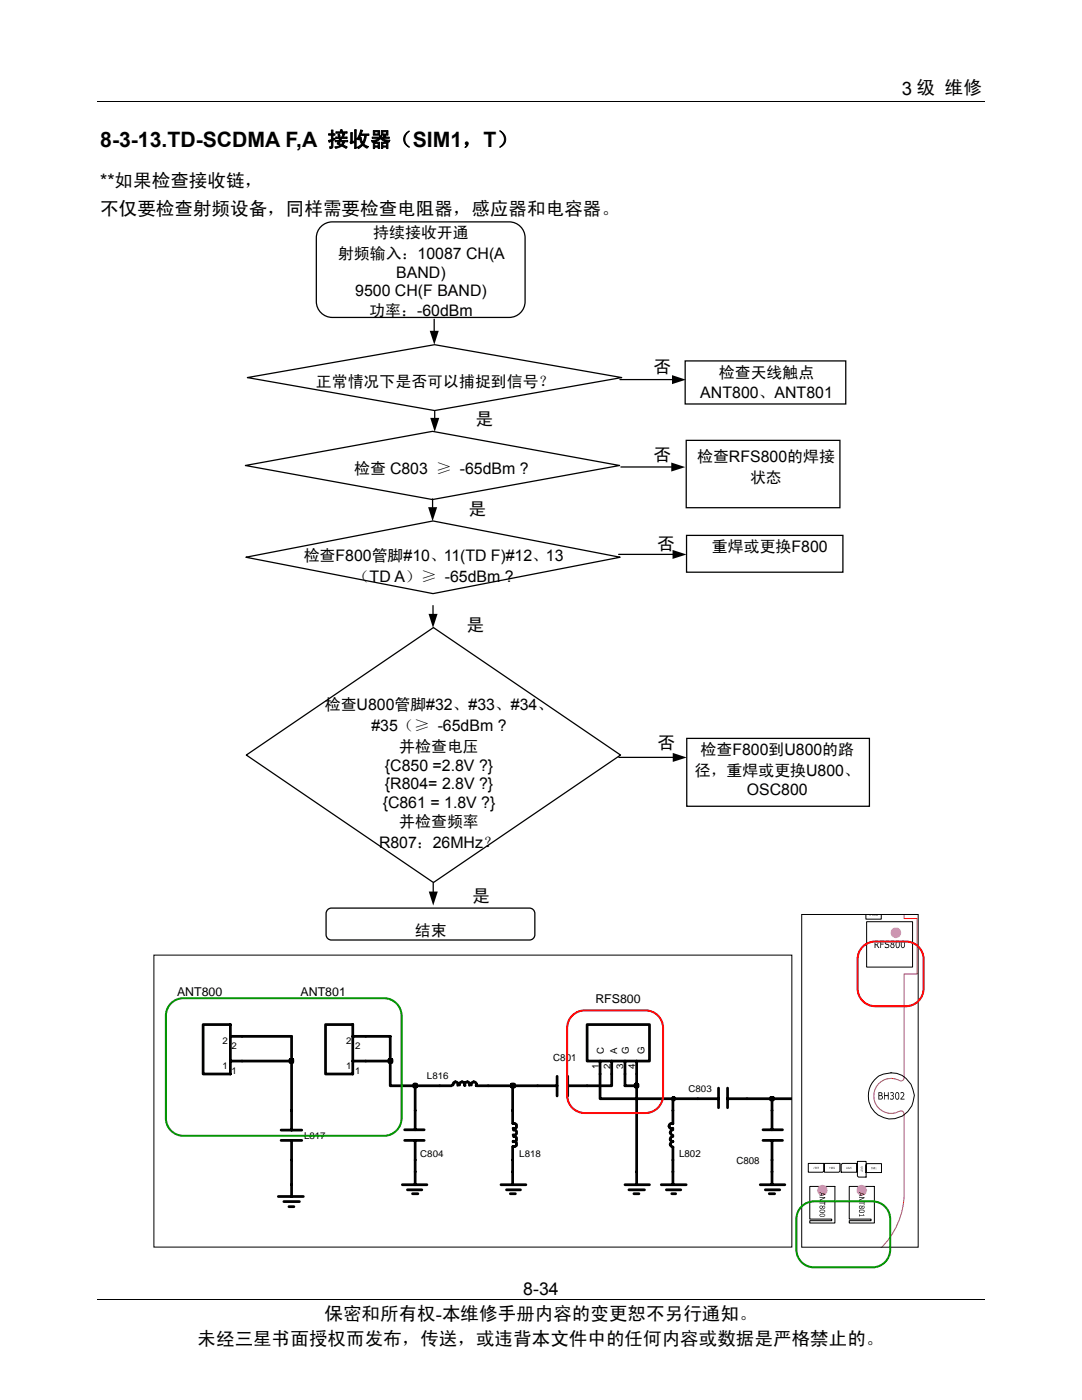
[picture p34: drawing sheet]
<svg xmlns="http://www.w3.org/2000/svg" width="216mm" height="279mm" viewBox="0 0 216 279" stroke-linecap="round" stroke-linejoin="round" font-family="sans-serif">
<defs><g id="words">
<text font-size="4.2" x="20" y="29.3">8-3-13.TD-SCDMA F,A 接收器（SIM1，T）</text>
<g font-size="3.7">
<text x="180" y="18.9">3 级 维修</text>
<text x="20" y="37.3">**如果检查接收链，</text>
<text x="20" y="42.8">不仅要检查射频设备，同样需要检查电阻器，感应器和电容器。</text>
<text x="64.7" y="263.5">保密和所有权-本维修手册内容的变更恕不另行通知。</text>
<text x="39.4" y="268.3">未经三星书面授权而发布，传送，或违背本文件中的任何内容或数据是严格禁止的。</text>
</g>
<g font-size="3.5">
<text x="130.4" y="74.5">否</text>
<text x="94.8" y="84.9">是</text>
<text x="130.4" y="91.9">否</text>
<text x="93.5" y="102.7">是</text>
<text x="131.1" y="109.8">否</text>
<text x="93.1" y="126">是</text>
<text x="131.2" y="149.4">否</text>
<text x="94.2" y="179.9">是</text>
<text x="104.4" y="258.5">8-34</text>
</g>
<g font-size="3.2">
<text x="74.5" y="47.5">持续接收开通</text>
<text x="67.5" y="51.6">射频输入：10087 CH(A</text>
<text x="70.9" y="59.2">9500 CH(F BAND)</text>
<text x="79.1" y="55.5">BAND)</text>
<text x="73.7" y="63">功率：-60dBm</text>
<text x="63" y="77.3">正常情况下是否可以捕捉到信号？</text>
<text x="143.4" y="75.4">检查天线触点</text>
<text x="139.7" y="79.5">ANT800、ANT801</text>
<text x="70.7" y="94.5">检查 C803 ≥ -65dBm ?</text>
<text x="139.1" y="92.2">检查RFS800的焊接</text>
<text x="149.7" y="96.4">状态</text>
<text x="60.6" y="111.9">检查F800管脚#10、11(TD F)#12、13</text>
<text x="142.1" y="110.2">重焊或更换F800</text>
<text x="70.5" y="116.1">（TD A）≥ -65dBm ?</text>
<text x="64.8" y="141.8">检查U800管脚#32、#33、#34、</text>
<text x="74.1" y="145.9">#35（≥ -65dBm ?</text>
<text x="76.8" y="153.9">{C850 =2.8V ?}</text>
<text x="79.7" y="150">并检查电压</text>
<text x="138.6" y="154.8">径，重焊或更换U800、</text>
<text x="139.8" y="150.7">检查F800到U800的路</text>
<text x="76.4" y="161.2">{C861 = 1.8V ?}</text>
<text x="76.8" y="157.5">{R804= 2.8V ?}</text>
<text x="149" y="158.7">OSC800</text>
<text x="79.7" y="165.1">并检查频率</text>
<text x="75.6" y="169.2">R807：26MHz？</text>
<text x="82.8" y="186.7">结束</text>
</g>
<g font-size="2.4">
<text x="35.3" y="198.8">ANT800</text>
<text x="60" y="198.8">ANT801</text>
<text x="118.8" y="200.2">RFS800</text>
</g>
<g font-size="2">
<text x="110.4" y="211.8">C801</text>
<text x="135.5" y="231">L802</text>
<text x="147" y="232.4">C808</text>
</g>
<g font-size="1.9">
<text x="44.4" y="208.4">2</text>
<text x="46.2" y="209.4">2</text>
<text x="69.1" y="208.4">2</text>
<text x="70.9" y="209.4">2</text>
<text x="44.4" y="213.3">1</text>
<text x="46.2" y="214.3">1</text>
<text x="69.1" y="213.3">1</text>
<text x="70.9" y="214.3">1</text>
<text x="85.2" y="215.4">L816</text>
<text x="119.5" y="213.3" transform="rotate(-90 119.5 213.3)">1</text>
<text x="120.5" y="210.4" transform="rotate(-90 120.5 210.4)">C</text>
<text x="121.8" y="213.3" transform="rotate(-90 121.8 213.3)">2</text>
<text x="123.1" y="210.4" transform="rotate(-90 123.1 210.4)">A</text>
<text x="124.4" y="213.3" transform="rotate(-90 124.4 213.3)">3</text>
<text x="125.5" y="210.4" transform="rotate(-90 125.5 210.4)">G</text>
<text x="126.7" y="213.3" transform="rotate(-90 126.7 213.3)">4</text>
<text x="128.6" y="210.4" transform="rotate(-90 128.6 210.4)">G</text>
<text x="137.4" y="217.9">C803</text>
<text x="60.7" y="227.4">L817</text>
<text x="83.9" y="231">C804</text>
<text x="103.6" y="231">L818</text>
</g>
</g></defs>
<path d="M19.5 20.3h177M19.5 259.4h177" fill="none" stroke="#000" stroke-width=".2"/>
<g fill="none" stroke="#000" stroke-width=".25">
<path d="M64.1 45.2a3.2 3.2 0 0 1 2.2-.9h35.3a3.2 3.2 0 0 1 3.2 3.2v12.7a3.2 3.2 0 0 1-3.2 3.2h-35.3a3.2 3.2 0 0 1-3.2-3.2v-12.7a3.2 3.2 0 0 1 1-2.3zM49.4 75.4l37.3-6.6 37.4 6.6-37.4 6.5zM86.6 63.7v2.4M123.7 75.8h10.4M136.7 72h32.1v8.6h-32.1zM49 92.9l37.3-6.8 37.3 6.8-37.3 6.8zM86.3 99.6v1.7M86.7 82.1v1.3M123.9 93.2h10.1M136.9 87.9h30.7v13.4h-30.7zM49.1 111.2l37.3-7.2 37.3 7.2-37.3 7.3zM123.4 110.6h10.8"/>
<path d="M137 106.8h31.2v7.4h-31.2zM86.4 120.9v1.7M49.1 150.7l37.4-25.5 37.3 25.5-37.3 25.4zM123.5 151.2h10.8M137 147.4h36.5v13.5h-36.5zM86.4 176.3v1.7M65.5 181.4l.6-.2h39.6a1.08 1.08 0 0 1 1 1.1v4.2a1.06 1.06 0 0 1-1 1.1h-39.6a1.06 1.06 0 0 1-1-1.1v-4.2v-.3z"/>
</g>
<path d="M85.7 66h1.8l-.8 2.8zM134.1 74.9l2.8 .9-2.8 .9zM85.9 83.4h1.8l-1 2.8zM133.9 92.3l2.8 .9-2.8 .9zM85.4 101.2h1.8l-.9 2.8zM134.2 109.7l2.8 1-2.8 .8zM85.5 122.5h1.8l-.9 2.8zM134.2 150.3l2.8 .9-2.8 .9zM85.6 177.9h1.8l-1 2.8z" fill="#000"/>
<g fill="none" stroke="#000" stroke-width=".55">
<path d="M40.5 204.5h5.5v9.8h-5.5zM46 206.8h2.3M46 211.8h2.3M58.2 211.8v13.7M65 204.5h5.4v9.8h-5.4zM70.4 206.8h2.6M70.4 211.8h2.6M82.8 216.7v8.8M87.8 216.7h2.3M90.4 216.5a.54 .54 0 0 1 .5-.6l.4 .2v.5M92.7 216.4l.3-.4 .3-.1a.47 .47 0 0 1 .4 .7M92.7 216.4l.1 .2"/>
<path d="M92.7 216.4v.2M92.7 216.4a.52 .52 0 0 0-.6-.5 .52 .52 0 0 0-.4 .6M94.1 216.5v-.4a.57 .57 0 0 1 .5-.2 .57 .57 0 0 1 .5 .5l-.1 .2M95.1 216.7h2.3M102.3 216.7v7.5M107.3 216.7h3.9M111.2 214.8v3.9M113.3 216.7h3.9M113.3 214.8v3.9M117.2 204.5h12.4v7.3h-12.4zM119.7 211.8v7.5h14.6v4.9M122.1 211.8v2.5"/>
<path d="M124.7 211.8v2.5M127 211.8v2.5M127 216.7v19.7M139.2 219.3h4.2M143.4 217.2v3.9M145.2 219.3h3.8M145.2 217.2v3.9M154 219.3v6.2M55.5 238.8h5M56.1 227.6h4.1M56.1 225.5h4.1M56.6 239.8h3.1"/>
<path d="M58.2 227.6v11.2M80.3 236.4h4.9M80.7 225.5h3.9M80.7 227.6h3.9M81.3 237.5h2.9M82.3 238.2h1.1M82.8 227.6v8.8M100 236.4h4.9M101.1 237.5h2.8M101.8 238.2h1M102.3 228.8v7.6M102.4 224.2a.51 .51 0 0 1 .7 .5 .51 .51 0 0 1-.7 .5"/>
<path d="M102.4 227.7l.2 .1M102.5 226.8a.56 .56 0 0 1 .6 .8l-.5 .2M102.5 225.5h.3a.58 .58 0 0 1 .3 .6 .58 .58 0 0 1-.5 .5l-.2-.1M102.6 227.8l.2 .1a.52 .52 0 0 1 .3 .5 .52 .52 0 0 1-.5 .4h-.2M102.6 227.8l-.2 .1M124.7 236.4h4.9M125.5 237.5h3.1M126.5 238.2h1M131.9 236.4h5M133 237.5h2.8M134 238.2h.8M134.3 224.3h-.6l-.2 .5 .2 .4h.6"/>
<path d="M134.3 226.8l-.5 .2-.1 .4 .1 .2 .5 .2-.3 .1-.3 .5 .1 .2 .5 .3v7.5M134.3 225.5h-.3l-.3 .5 .3 .5 .3 .1M151.7 236.4h4.9M152.2 225.5h3.9M152.2 227.6h3.9M152.7 237.5h2.9M153.5 238.2h1.1M154 227.6v8.8M57.7 240.8h.9"/>
</g>
<path d="M134.3 219h.2v.5h-.2z" fill="#c2c2c2"/>
<path d="M134.3 219v.5h.2v-.5M134.3 219.3h4.9M134.3 219h.2v.5h-.2zM149 219.3h5" fill="none" stroke="#000" stroke-width=".55"/>
<path d="M153.8 219h.5v.5h-.5z" fill="#c2c2c2"/>
<path d="M77.9 211.8v4.9h4.9M153.8 219h.5v.5h-.5zM154 219.3h4.1" fill="none" stroke="#000" stroke-width=".55"/>
<path d="M82.6 216.4h.5v.5h-.5z" fill="#c2c2c2"/>
<path d="M82.6 216.4h.5v.5h-.5zM82.8 216.7h5M97.4 216.7h4.9" fill="none" stroke="#000" stroke-width=".55"/>
<path d="M102.1 216.4h.5v.5h-.5z" fill="#c2c2c2"/>
<path d="M102.1 216.4h.5v.5h-.5zM102.3 216.7h5M122.1 214.3v2.4h-4.9M124.7 214.3v2.4h2.3" fill="none" stroke="#000" stroke-width=".55"/>
<path d="M126.7 216.4h.6v.5h-.6z" fill="#c2c2c2"/>
<path d="M48.3 211.8h9.9M126.7 216.4h.6v.5h-.6zM127 214.3v2.4" fill="none" stroke="#000" stroke-width=".55"/>
<path d="M57.9 211.4h.5v.6h-.5z" fill="#c2c2c2"/>
<path d="M57.9 211.4h.5v.6h-.5zM58.2 206.8v5M73 211.8h4.9" fill="none" stroke="#000" stroke-width=".55"/>
<path d="M77.6 211.4h.6v.6h-.6z" fill="#c2c2c2"/>
<path d="M48.3 206.8h9.9M73 206.8h4.9v5M77.6 211.4h.6v.6h-.6zM77.6 211.4v.6h.6v-.6" fill="none" stroke="#000" stroke-width=".55"/>
<g fill="none" stroke="#000" stroke-width=".2">
<path d="M30.7 190.6h127.3v58.3h-127.3zM172.8 182.5v.9h3v-.9M172.9 183.9h9.2v9.1h-9.2zM161.3 232.2h3.1v1.5l-.2 .2h-2.9zM161.6 236.8h5v7.3h-5v-.5h4.4v-.3h-4.4zM164.5 232.2h3.1v1.5l-.2 .2h-2.9zM167.8 232.4l.3-.2h2.8v1.7h-3.1zM169.5 236.8h5v7.3h-5v-.5h4.3v-.3h-4.3zM171.1 231.8h1.7v3.1h-1.5l-.2-.2zM173 232.2h2.9v1.8h-3.1v-1.5z"/>
<circle cx="177.8" cy="218.7" r="4.6"/>
</g>
<path d="M180.4 182.5v.8h2.6v11.1h-2.6v20.6a.64 .64 0 0 1-.9 .6 3.5 3.5 0 0 0-5.1 3.1 3.5 3.5 0 0 0 5 3.1h.7l.3 .6v16.2a15.7 15.7 0 0 1-4.5 10.4" fill="none" stroke="#f8385e" stroke-width=".21"/>
<circle cx="164.1" cy="237.6" r="1.11" fill="#ff79fa"/>
<g fill="#000">
<path d="M163.5 238.9h1.1v.2l-.9 .4h.9v.1h-1.1v-.2l1-.4h-1zM163.5 240.1h1v-.4h.1v.8h-.1v-.3h-1z"/>
<path d="M163.5 237.9l1.1 .4v.1l-1.1 .3v-.1l.3-.1v-.4h-.3zM164 238.2v.3l.5-.2z"/>
<path d="M163.6 240.7l.4-.1 .1 .2a.28 .28 0 0 1 .5-.1 .28 .28 0 0 1-.1 .4 .28 .28 0 0 1-.4 0l-.3 .1a.33 .33 0 0 1-.3-.2 .33 .33 0 0 1 .1-.3zM163.7 240.9a.21 .21 0 0 0 .4 0 .21 .21 0 0 0-.4 0zM164.2 240.9a.2 .2 0 0 0 .4 0 .2 .2 0 0 0-.4 0z"/>
<path d="M163.6 242.3a.67 .67 0 0 1 1 .4l-.2 .1h-.6l-.3-.2zM163.7 242.4v.2l.5 .1a.21 .21 0 0 0 .3-.1 .21 .21 0 0 0-.1-.2z"/>
<path d="M163.5 241.6a.85 .85 0 0 1 1.1 0v.2a.66 .66 0 0 1-1.1-.2zM163.7 241.6v.2l.3 .1a.35 .35 0 0 0 .5-.2l-.2-.2z"/>
</g>
<circle cx="172" cy="237.6" r="1.11" fill="#ff79fa"/>
<g fill="#000">
<path d="M176.4 218h.1v.6h.7v-.6h.1v1.4h-.1v-.7h-.7v.7h-.1zM177.6 218a.4 .4 0 0 1 .6 0 .4 .4 0 0 1 .1 .6h-.2a.45 .45 0 0 1 .2 .7 .45 .45 0 0 1-.7 .1v-.2l.4 .1 .2-.2v-.3l-.3-.1v-.1a.27 .27 0 0 0 .3-.3 .27 .27 0 0 0-.2-.3 .27 .27 0 0 0-.4 .3zM179.7 218a.49 .49 0 0 1 .7 .2 .49 .49 0 0 1-.2 .7l-.4 .4h.7v.1h-.8v-.2a.73 .73 0 0 0 .4-1.1l-.4 .2zM162.5 232.9l-.1 .3h.2h-.3zM162.6 232.9h.2l-.1 .4zM163.1 232.9h.3v.3l-.1-.3zM166.3 232.9h.3l-.1 .4-.2-.1h.2l.1-.2zM168.9 232.9v.3l.2 .1h-.2zM169.4 232.9h.1l.1 .4h-.2zM171.4 238.9h1.1v.2l-.9 .4h.9v.1h-1.1v-.2l1-.4h-1zM171.8 233.2l.3-.1v.2zM171.8 233.8h.3v-.2v.2z"/>
<path d="M174.7 233l.1-.1 .1 .4h-.2zM171.4 242.3l.1 .2h.7l.2-.2 .1 .3h-1l-.1 .2zM171.4 240.1h1v-.4h.1v.8h-.1v-.3h-1z"/>
<path d="M175.3 218l.7 .1 .1 .3-.2 .2a.45 .45 0 0 1 .2 .6 .45 .45 0 0 1-.5 .2h-.3zM175.4 218.2v.4l.4-.1 .1-.3zM175.4 218.7v.6h.5a.27 .27 0 0 0 .1-.3 .27 .27 0 0 0-.2-.3z"/>
<path d="M178.8 218l.3-.1a.97 .97 0 0 1-.1 1.6 .89 .89 0 0 1-.2-1.5zM178.9 218.2l-.1 .9 .1 .2h.3l.1-.9-.1-.2z"/>
<path d="M162.9 232.9h.2l-.1 .4-.1-.1zM162.9 232.9l.2 .2zM162.9 233.1l.2 .1z"/>
<path d="M165.6 232.9l.2 .1-.2 .2zM165.6 233v.2l.1-.2z"/>
<path d="M165.8 232.9h.2l-.1 .4zM165.9 232.9v.3l.1-.3z"/>
<path d="M166.1 232.9h.2l-.1 .4zM166.1 232.9l.1 .2zM166.2 233.1v.1z"/>
<path d="M169.1 232.9h.2v.4zM169.2 233.1l.1 .1zM169.2 232.9l.1 .1z"/>
<path d="M169.7 232.9h.2l-.2 .1 .2 .1-.1 .2zM169.7 233.1l.1 .1 .1-.1z"/>
<path d="M171.4 237.9l1.1 .4v.1l-1.1 .3v-.1l.3-.1v-.4h-.3zM171.8 238.2v.3l.6-.2z"/>
<path d="M171.8 232.8h.3v.2h-.3zM171.8 232.9l.1 .1zM172 232.9v.1h.1z"/>
<path d="M171.7 233.5l.4-.1v.2h-.3zM171.8 233.4l.1 .2zM172 233.4v.2l.1-.1z"/>
<path d="M174.2 232.9l.1 .1v.3h-.2zM174.2 233.1l.1 .2zM174.2 232.9l.1 .2z"/>
<path d="M174.5 232.9l.1 .2-.1 .2h-.1zM174.5 233l.1 .3z"/>
<path d="M171.5 240.6l.5 .2a.27 .27 0 0 1 .3-.2 .27 .27 0 0 1 .2 .2 .29 .29 0 0 1-.1 .4 .29 .29 0 0 1-.3 0l-.1-.1-.1 .1a.33 .33 0 0 1-.5-.1 .33 .33 0 0 1 .1-.5zM171.5 240.9a.21 .21 0 0 0 .4 0 .21 .21 0 0 0-.4 0zM172.1 240.9l-.1 .1 .2 .1 .2-.1-.1-.3z"/>
<path d="M171.4 241.5a.85 .85 0 0 1 1.1 .1 .6 .6 0 0 1-.5 .5 .6 .6 0 0 1-.6-.4zM171.5 241.6a.49 .49 0 0 0 .9 .1l-.3-.2z"/>
<circle cx="174" cy="233.2" r=".18"/>
</g>
<circle cx="178.8" cy="186.2" r="1.1" fill="#ff79fa"/>
<g fill="#000">
<path d="M173.5 182.5l.2 .2v-.2v.2l-.2-.2v.2zM174.2 182.5l.1 .2h-.3zM174.3 182.5h.3h-.2l.2 .1-.1 .1h-.1l.1-.1zM175 182.5l.2 .2h-.3zM175.7 187.8h.7v.1h-.6v.4h.5v.2h-.5v.7h-.1zM176.6 187.9l.6-.2 .2 .1v.3a.3 .3 0 0 0-.5-.2 .3 .3 0 0 0 0 .4 .46 .46 0 0 1 .5 .4 .46 .46 0 0 1-.3 .5 .46 .46 0 0 1-.6-.3l.6 .1a.28 .28 0 0 0 .2-.3 .28 .28 0 0 0-.4-.2l-.4-.3z"/>
<path d="M174.6 182.5h.3v.2h-.2zM174.7 182.6l.1 .1z"/>
<path d="M174.5 187.8a.49 .49 0 0 1 .8 .3l-.3 .5 .5 .6h-.2l-.4-.6h-.2v.6h-.2zM174.7 187.9v.6l.3-.1 .1-.3z"/>
<path d="M177.8 187.8l.3-.1 .3 .2 .1 .3-.2 .2a.43 .43 0 0 1 .1 .7 .43 .43 0 0 1-.7 0 .43 .43 0 0 1 .2-.7l-.2-.2zM177.8 188.6v.3a.26 .26 0 0 0 .4 0 .26 .26 0 0 0 0-.3 .26 .26 0 0 0-.4 0zM177.8 188.1a.25 .25 0 0 0 .5 0 .25 .25 0 0 0-.5 0z"/>
<path d="M178.9 187.8l.2-.1a.87 .87 0 0 1 .3 1.3l-.3 .2a1.04 1.04 0 0 1-.2-1.4zM178.9 188v.9l.3 .2 .2-.3a.61 .61 0 0 0-.4-.9z"/>
<path d="M179.9 187.8l.3-.1a.92 .92 0 0 1 0 1.5 .87 .87 0 0 1-.3-1.4zM180.1 187.9l-.2 .9 .3 .3a.79 .79 0 0 0 .2-1z"/>
</g>
<path d="M160 182.5h23.2v66.4h-23.2z" fill="none" stroke="#000" stroke-width=".2"/>
<path d="M34.1 200.2a3.5 3.5 0 0 1 2.5-1h40a3.5 3.5 0 0 1 3.5 3.5v20.4a3.5 3.5 0 0 1-3.5 3.6h-40a3.5 3.5 0 0 1-3.5-3.6v-20.4a3.5 3.5 0 0 1 1-2.5zM159.9 240.8a3.5 3.5 0 0 1 2.5-1h11.7a3.5 3.5 0 0 1 3.5 3.5v6.1a3.5 3.5 0 0 1-3.5 3.5h-11.7a3.5 3.5 0 0 1-3.5-3.5v-6.1a3.5 3.5 0 0 1 1-2.5z" fill="none" stroke="#009300" stroke-width=".4"/>
<path d="M172.2 188.9a3.5 3.5 0 0 1 2.4-1h6.2a3.5 3.5 0 0 1 3.5 3.5v5.9a3.5 3.5 0 0 1-3.5 3.5h-6.2a3.5 3.5 0 0 1-3.5-3.5v-5.9a3.5 3.5 0 0 1 1.1-2.5zM114.2 202.7a3.5 3.5 0 0 1 2.5-1.1h12.1a3.5 3.5 0 0 1 3.5 3.6v13.4a3.5 3.5 0 0 1-3.5 3.5h-12.1a3.5 3.5 0 0 1-3.5-3.5v-13.4a3.5 3.5 0 0 1 1-2.5z" fill="none" stroke="#f00" stroke-width=".4"/>
<use href="#words"/>
</svg>
